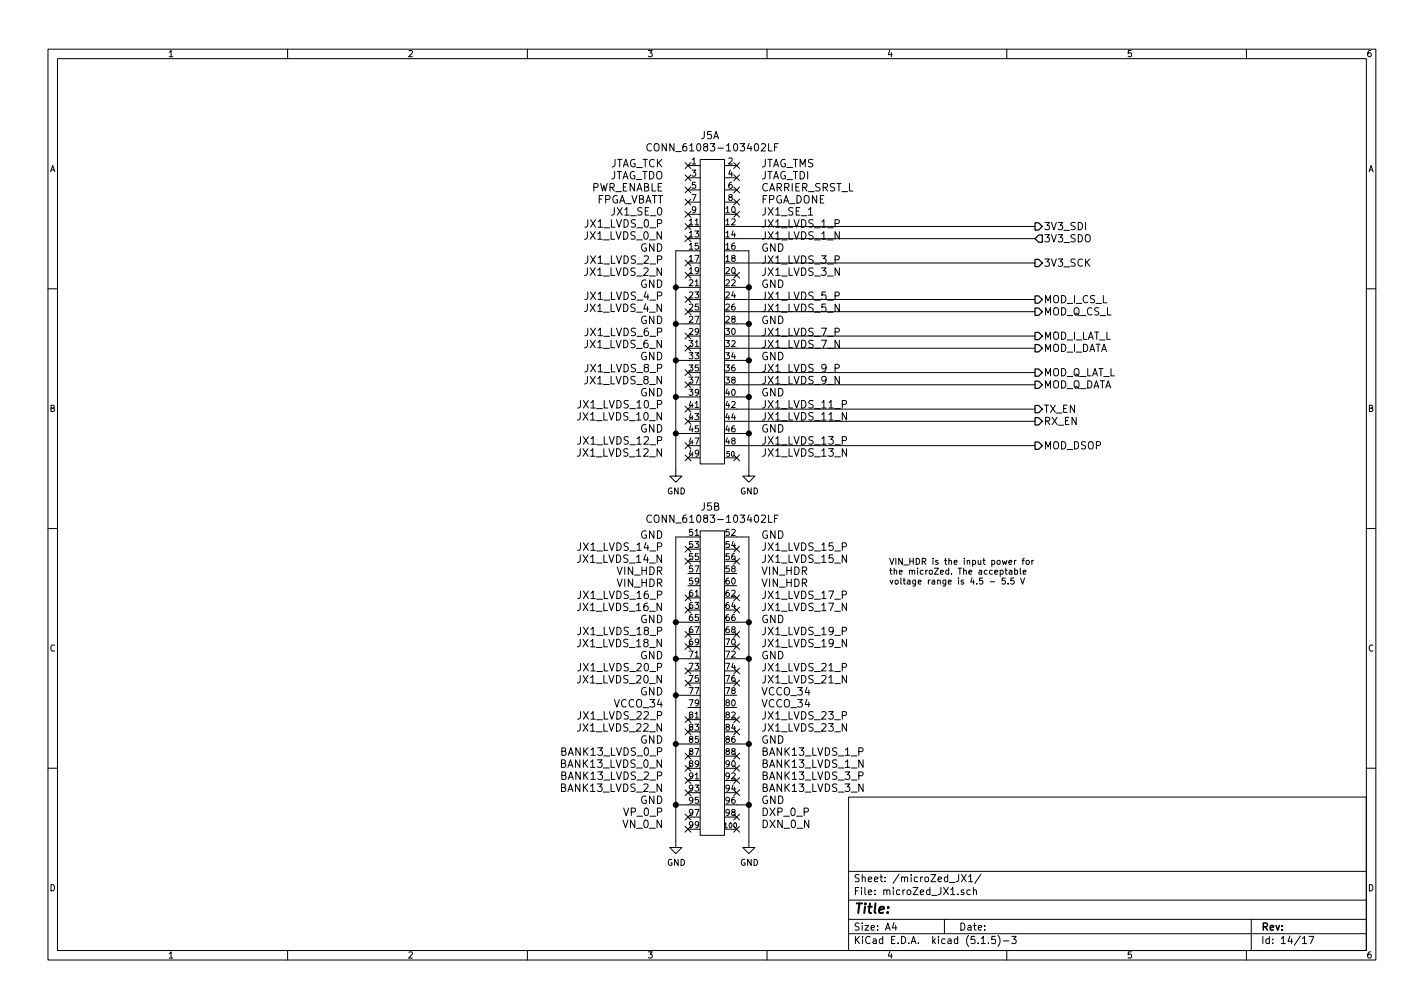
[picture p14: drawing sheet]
<svg xmlns="http://www.w3.org/2000/svg" width="297mm" height="210mm" viewBox="0 0 297 210" stroke-linecap="round" stroke-linejoin="round" font-family="sans-serif">
<defs><g id="words">
<text font-size="2.8" x="178" y="190.5">Title:</text>
<g font-size="2.2">
<text x="126.8" y="34.9">JTAG_TCK</text>
<text x="158.7" y="34.9">JTAG_TMS</text>
<text x="123.1" y="39.9">PWR_ENABLE</text>
<text x="126.7" y="37.4">JTAG_TDO</text>
<text x="158.7" y="37.4">JTAG_TDI</text>
<text x="158.7" y="39.9">CARRIER_SRST_L</text>
<text x="122.3" y="47.5">JX1_LVDS_0_P</text>
<text x="123.8" y="42.4">FPGA_VBATT</text>
<text x="127.9" y="45">JX1_SE_0</text>
<text x="158.7" y="42.4">FPGA_DONE</text>
<text x="158.7" y="45">JX1_SE_1</text>
<text x="158.7" y="47.5">JX1_LVDS_1_P</text>
<text x="122.2" y="50">JX1_LVDS_0_N</text>
<text x="133.6" y="52.5">GND</text>
<text x="158.7" y="50">JX1_LVDS_1_N</text>
<text x="158.7" y="52.5">GND</text>
<text x="122.2" y="57.5">JX1_LVDS_2_N</text>
<text x="122.3" y="55">JX1_LVDS_2_P</text>
<text x="158.7" y="55">JX1_LVDS_3_P</text>
<text x="158.7" y="57.5">JX1_LVDS_3_N</text>
<text x="122.2" y="65.1">JX1_LVDS_4_N</text>
<text x="122.3" y="62.6">JX1_LVDS_4_P</text>
<text x="133.6" y="60">GND</text>
<text x="158.7" y="60">GND</text>
<text x="158.7" y="62.6">JX1_LVDS_5_P</text>
<text x="158.7" y="65.1">JX1_LVDS_5_N</text>
<text x="122.3" y="70.1">JX1_LVDS_6_P</text>
<text x="133.6" y="67.6">GND</text>
<text x="158.7" y="67.6">GND</text>
<text x="158.7" y="70.1">JX1_LVDS_7_P</text>
<text x="122.2" y="72.6">JX1_LVDS_6_N</text>
<text x="122.3" y="77.6">JX1_LVDS_8_P</text>
<text x="133.6" y="75.1">GND</text>
<text x="158.7" y="72.6">JX1_LVDS_7_N</text>
<text x="158.7" y="75.1">GND</text>
<text x="158.7" y="77.6">JX1_LVDS_9_P</text>
<text x="122.2" y="80.2">JX1_LVDS_8_N</text>
<text x="133.6" y="82.7">GND</text>
<text x="158.7" y="80.2">JX1_LVDS_9_N</text>
<text x="158.7" y="82.7">GND</text>
<text x="121" y="87.7">JX1_LVDS_10_N</text>
<text x="121.1" y="85.2">JX1_LVDS_10_P</text>
<text x="158.7" y="85.2">JX1_LVDS_11_P</text>
<text x="158.7" y="87.7">JX1_LVDS_11_N</text>
<text x="121" y="95.2">JX1_LVDS_12_N</text>
<text x="121.1" y="92.7">JX1_LVDS_12_P</text>
<text x="133.6" y="90.2">GND</text>
<text x="158.7" y="90.2">GND</text>
<text x="158.7" y="92.7">JX1_LVDS_13_P</text>
<text x="158.7" y="95.2">JX1_LVDS_13_N</text>
<text x="133.6" y="112.4">GND</text>
<text x="158.7" y="112.4">GND</text>
<text x="121" y="117.4">JX1_LVDS_14_N</text>
<text x="121.1" y="114.9">JX1_LVDS_14_P</text>
<text x="128.8" y="119.9">VIN_HDR</text>
<text x="158.7" y="114.9">JX1_LVDS_15_P</text>
<text x="158.7" y="117.4">JX1_LVDS_15_N</text>
<text x="158.7" y="119.9">VIN_HDR</text>
<text x="121.1" y="124.9">JX1_LVDS_16_P</text>
<text x="128.8" y="122.4">VIN_HDR</text>
<text x="158.7" y="122.4">VIN_HDR</text>
<text x="158.7" y="124.9">JX1_LVDS_17_P</text>
<text x="121" y="127.5">JX1_LVDS_16_N</text>
<text x="133.6" y="130">GND</text>
<text x="158.7" y="127.5">JX1_LVDS_17_N</text>
<text x="158.7" y="130">GND</text>
<text x="121" y="135">JX1_LVDS_18_N</text>
<text x="121.1" y="132.5">JX1_LVDS_18_P</text>
<text x="133.6" y="137.5">GND</text>
<text x="158.7" y="132.5">JX1_LVDS_19_P</text>
<text x="158.7" y="135">JX1_LVDS_19_N</text>
<text x="158.7" y="137.5">GND</text>
<text x="121" y="142.5">JX1_LVDS_20_N</text>
<text x="121.1" y="140">JX1_LVDS_20_P</text>
<text x="158.7" y="140">JX1_LVDS_21_P</text>
<text x="158.7" y="142.5">JX1_LVDS_21_N</text>
<text x="128.4" y="147.6">VCCO_34</text>
<text x="133.6" y="145.1">GND</text>
<text x="158.7" y="145.1">VCCO_34</text>
<text x="158.7" y="147.6">VCCO_34</text>
<text x="121" y="152.6">JX1_LVDS_22_N</text>
<text x="121.1" y="150.1">JX1_LVDS_22_P</text>
<text x="133.6" y="155.1">GND</text>
<text x="158.7" y="150.1">JX1_LVDS_23_P</text>
<text x="158.7" y="152.6">JX1_LVDS_23_N</text>
<text x="158.7" y="155.1">GND</text>
<text x="117.3" y="160.1">BANK13_LVDS_0_N</text>
<text x="117.5" y="157.6">BANK13_LVDS_0_P</text>
<text x="158.7" y="157.6">BANK13_LVDS_1_P</text>
<text x="158.7" y="160.1">BANK13_LVDS_1_N</text>
<text x="117.3" y="165.2">BANK13_LVDS_2_N</text>
<text x="117.5" y="162.7">BANK13_LVDS_2_P</text>
<text x="133.6" y="167.7">GND</text>
<text x="158.7" y="162.7">BANK13_LVDS_3_P</text>
<text x="158.7" y="165.2">BANK13_LVDS_3_N</text>
<text x="158.7" y="167.7">GND</text>
<text x="130.1" y="172.7">VN_0_N</text>
<text x="130.4" y="170.2">VP_0_P</text>
<text x="158.7" y="170.2">DXP_0_P</text>
<text x="158.7" y="172.7">DXN_0_N</text>
</g>
<g font-size="2.1">
<text x="146.2" y="29">J5A</text>
<text x="136.7" y="31.6">CONN_61083-103402LF</text>
<text x="217.7" y="48">3V3_SDI</text>
<text x="217.7" y="50.5">3V3_SDO</text>
<text x="217.7" y="55.6">3V3_SCK</text>
<text x="217.7" y="63.2">MOD_I_CS_L</text>
<text x="217.7" y="65.8">MOD_Q_CS_L</text>
<text x="217.7" y="70.9">MOD_I_LAT_L</text>
<text x="217.7" y="73.4">MOD_I_DATA</text>
<text x="217.7" y="78.5">MOD_Q_LAT_L</text>
<text x="217.7" y="81">MOD_Q_DATA</text>
<text x="217.7" y="86.1">TX_EN</text>
<text x="217.7" y="88.6">RX_EN</text>
<text x="217.7" y="93.7">MOD_DSOP</text>
<text x="146.3" y="106.5">J5B</text>
<text x="136.7" y="109">CONN_61083-103402LF</text>
<text x="178" y="184">Sheet: /microZed_JX1/</text>
<text x="178" y="186.7">File: microZed_JX1.sch</text>
<text x="178" y="196.9">KiCad E.D.A. kicad (5.1.5)-3</text>
<text x="178" y="194.1">Size: A4</text>
<text x="200" y="194.1">Date:</text>
<text x="263" y="194.1">Rev:</text>
<text x="263" y="196.9">Id: 14/17</text>
</g>
<g font-size="1.8">
<text x="35" y="11.9">1</text>
<text x="85" y="11.9">2</text>
<text x="135" y="11.9">3</text>
<text x="185" y="11.9">4</text>
<text x="235" y="11.9">5</text>
<text x="285" y="11.9">6</text>
<text x="10.4" y="35.9">A</text>
<text x="144.3" y="34.3">1</text>
<text x="151.9" y="34.3">2</text>
<text x="285.4" y="35.9">A</text>
<text x="144.3" y="36.8">3</text>
<text x="144.3" y="39.4">5</text>
<text x="144.3" y="41.9">7</text>
<text x="151.9" y="36.8">4</text>
<text x="151.9" y="39.4">6</text>
<text x="151.9" y="41.9">8</text>
<text x="143.8" y="47">11</text>
<text x="144.3" y="44.4">9</text>
<text x="151.4" y="44.4">10</text>
<text x="151.4" y="47">12</text>
<text x="143.8" y="49.5">13</text>
<text x="143.8" y="52.1">15</text>
<text x="151.4" y="49.5">14</text>
<text x="151.4" y="52.1">16</text>
<text x="143.8" y="54.6">17</text>
<text x="143.8" y="57.1">19</text>
<text x="143.8" y="59.7">21</text>
<text x="151.4" y="54.6">18</text>
<text x="151.4" y="57.1">20</text>
<text x="151.4" y="59.7">22</text>
<text x="143.8" y="62.2">23</text>
<text x="143.8" y="64.8">25</text>
<text x="151.4" y="62.2">24</text>
<text x="151.4" y="64.8">26</text>
<text x="143.8" y="67.3">27</text>
<text x="143.8" y="69.8">29</text>
<text x="151.4" y="67.3">28</text>
<text x="151.4" y="69.8">30</text>
<text x="143.8" y="72.4">31</text>
<text x="143.8" y="74.9">33</text>
<text x="143.8" y="77.5">35</text>
<text x="151.4" y="72.4">32</text>
<text x="151.4" y="74.9">34</text>
<text x="151.4" y="77.5">36</text>
<text x="143.8" y="80">37</text>
<text x="143.8" y="82.5">39</text>
<text x="151.4" y="80">38</text>
<text x="151.4" y="82.5">40</text>
<text x="10.4" y="85.9">B</text>
<text x="143.8" y="85.1">41</text>
<text x="143.8" y="87.6">43</text>
<text x="151.4" y="85.1">42</text>
<text x="151.4" y="87.6">44</text>
<text x="285.4" y="85.9">B</text>
<text x="143.8" y="90.2">45</text>
<text x="143.8" y="92.7">47</text>
<text x="143.8" y="95.2">49</text>
<text x="151.4" y="90.2">46</text>
<text x="151.4" y="92.7">48</text>
<text x="139.1" y="103.1">GND</text>
<text x="154.4" y="103.1">GND</text>
<text x="143.8" y="111.8">51</text>
<text x="151.4" y="111.8">52</text>
<text x="143.8" y="114.3">53</text>
<text x="143.8" y="116.8">55</text>
<text x="143.8" y="119.4">57</text>
<text x="151.4" y="114.3">54</text>
<text x="151.4" y="116.8">56</text>
<text x="151.4" y="119.4">58</text>
<text x="185.4" y="117.8">VIN_HDR is the input power for</text>
<text x="185.4" y="119.9">the microZed. The acceptable</text>
<text x="143.8" y="121.9">59</text>
<text x="143.8" y="124.5">61</text>
<text x="151.4" y="121.9">60</text>
<text x="151.4" y="124.5">62</text>
<text x="185.4" y="121.9">voltage range is 4.5 - 5.5 V</text>
<text x="143.8" y="127">63</text>
<text x="143.8" y="129.5">65</text>
<text x="151.4" y="127">64</text>
<text x="151.4" y="129.5">66</text>
<text x="10.4" y="135.9">C</text>
<text x="143.8" y="132.1">67</text>
<text x="143.8" y="134.6">69</text>
<text x="143.8" y="137.2">71</text>
<text x="151.4" y="132.1">68</text>
<text x="151.4" y="134.6">70</text>
<text x="151.4" y="137.2">72</text>
<text x="285.4" y="135.9">C</text>
<text x="143.8" y="139.7">73</text>
<text x="143.8" y="142.2">75</text>
<text x="151.4" y="139.7">74</text>
<text x="151.4" y="142.2">76</text>
<text x="143.8" y="144.8">77</text>
<text x="143.8" y="147.3">79</text>
<text x="143.8" y="149.9">81</text>
<text x="151.4" y="144.8">78</text>
<text x="151.4" y="147.3">80</text>
<text x="151.4" y="149.9">82</text>
<text x="143.8" y="152.4">83</text>
<text x="143.8" y="154.9">85</text>
<text x="151.4" y="152.4">84</text>
<text x="151.4" y="154.9">86</text>
<text x="143.8" y="157.5">87</text>
<text x="143.8" y="160">89</text>
<text x="151.4" y="157.5">88</text>
<text x="151.4" y="160">90</text>
<text x="143.8" y="162.6">91</text>
<text x="143.8" y="165.1">93</text>
<text x="143.8" y="167.6">95</text>
<text x="151.4" y="162.6">92</text>
<text x="151.4" y="165.1">94</text>
<text x="151.4" y="167.6">96</text>
<text x="143.8" y="170.2">97</text>
<text x="143.8" y="172.7">99</text>
<text x="151.4" y="170.2">98</text>
<text x="10.4" y="185.9">D</text>
<text x="139.1" y="180.6">GND</text>
<text x="154.4" y="180.6">GND</text>
<text x="285.4" y="185.9">D</text>
<text x="35" y="199.9">1</text>
<text x="85" y="199.9">2</text>
<text x="135" y="199.9">3</text>
<text x="185" y="199.9">4</text>
<text x="235" y="199.9">5</text>
<text x="285" y="199.9">6</text>
</g>
<g font-size="1.4">
<text x="151.6" y="95.2">50</text>
<text x="151.2" y="172.7">100</text>
</g>
</g></defs>
<g fill="none" stroke="#000" stroke-width=".21">
<path d="M10 10.3h277v189.9h-277zM12 12.2h273v186.1h-273zM60 10.3v1.9M110 10.3v1.9M160 10.3v1.9M210 10.3v1.9M260 10.3v1.9M135.9 30.1a.7 .7 0 0 0-1 .6 .7 .7 0 0 0 .9 .7l.1-.1M142.9 36.5l1.2 1.2M142.9 33.9l1.2 1.2M142.9 39l1.2 1.2M143.5 34.5h2.5"/>
<path d="M143.5 37.1h2.5M143.5 39.6h2.5M144.1 36.5l-1.2 1.2M144.1 39l-1.2 1.2M144.1 33.9l-1.2 1.2M146 33.3h5.1v63.5h-5.1zM151.1 34.5h2.6M151.1 37.1h2.6M151.1 39.6h2.6M153.1 39l1.2 1.2M153.1 33.9l1.2 1.2M153.1 36.5l1.2 1.2"/>
<path d="M154.3 39l-1.2 1.2M154.3 33.9l-1.2 1.2M154.3 36.5l-1.2 1.2M160.3 30v1.5h.8M161.6 30.7h.5M162.3 30h-.7v1.5M141 59.9h2.5M142.9 41.5l1.2 1.3M142.9 44.1l1.2 1.2M142.9 46.6l1.2 1.2M142.9 54.2l1.2 1.3M142.9 56.8l1.2 1.2"/>
<path d="M142.9 49.2l1.2 1.2M143.5 52.3h-2.5v47h1.2l-1.2 1.3-1.3-1.3h1.3M143.5 42.2h2.5M143.5 44.7h2.5M144.1 49.2l-1.2 1.2M144.1 41.5l-1.2 1.3M144.1 44.1l-1.2 1.2M144.1 54.2l-1.2 1.3M144.1 46.6l-1.2 1.2M144.1 56.8l-1.2 1.2M151.1 42.2h2.6M153.1 44.1l1.2 1.2"/>
<path d="M153.1 41.5l1.2 1.3M153.1 56.8l1.2 1.2M153.7 52.3h2.5v47h1.3l-1.3 1.3-1.3-1.3h1.3M153.7 59.9h2.5M153.7 47.2h62.2M153.7 49.8h62.2M153.7 54.9h62.2M154.3 44.1l-1.2 1.2M154.3 41.5l-1.2 1.3M154.3 56.8l-1.2 1.2M168.6 44.9h.9M10 60.2h2"/>
<path d="M141 67.6h2.5M141 75.2h2.5M142.9 79.6l1.2 1.3M142.9 77.1l1.2 1.2M142.9 72l1.2 1.2M142.9 69.5l1.2 1.2M142.9 64.4l1.2 1.2M142.9 61.9l1.2 1.2M144.1 79.6l-1.2 1.3M144.1 77.1l-1.2 1.2M144.1 72l-1.2 1.2M144.1 69.5l-1.2 1.2"/>
<path d="M144.1 64.4l-1.2 1.2M144.1 61.9l-1.2 1.2M153.7 67.6h2.5M153.7 75.2h2.5M153.7 62.5h62.2M153.7 65h62.2M153.7 70.1h62.2M153.7 72.6h62.2M153.7 77.7h62.2M285 60.2h2M141 82.8h2.5M141 90.4h2.5"/>
<path d="M142.9 84.7l1.2 1.2M142.9 94.9l1.2 1.2M142.9 92.3l1.2 1.3M142.9 87.3l1.2 1.2M144.1 94.9l-1.2 1.2M144.1 92.3l-1.2 1.3M144.1 87.3l-1.2 1.2M144.1 84.7l-1.2 1.2M151.1 95.5h2.6M153.1 94.9l1.2 1.2M153.7 82.8h2.5M153.7 90.4h2.5"/>
<path d="M153.7 80.3h62.2M153.7 85.3h62.2M153.7 87.9h62.2M153.7 93h62.2M154.3 94.9l-1.2 1.2M175.7 84.3h.7l.2-.3-.1-.3-.8-.2v1.6M175.7 91.9l.7-.1 .2-.2-.1-.4-.8-.1v1.6M176.6 86v1.6l-.9-1.6v1.6M176.6 93.6v1.6l-.9-1.6v1.6M10 110.3h2M135.9 107.6a.7 .7 0 0 0-1 .6 .7 .7 0 0 0 .9 .7l.1-.1M142.9 113.9l1.2 1.3"/>
<path d="M142.9 116.5l1.2 1.2M143.5 112h-2.5v64.8h1.2l-1.2 1.2-1.3-1.2h1.3M144.1 113.9l-1.2 1.3M144.1 116.5l-1.2 1.2M146 110.7h5.1v63.5h-5.1zM153.1 113.9l1.2 1.3M153.1 116.5l1.2 1.2M153.7 112h2.5v64.8h1.3l-1.3 1.2-1.3-1.2h1.3M154.3 113.9l-1.2 1.3M154.3 116.5l-1.2 1.2M160.3 107.4v1.6h.8M161.6 108.1h.5"/>
<path d="M162.3 107.4h-.7v1.6M175.7 114h.7l.2-.3-.1-.3-.8-.2v1.6M176.6 115.7v1.6l-.9-1.6v1.6M209.6 118.9h.5M209.8 118.5v1.1l.3 .2M210.5 117.3l.6-.1-.1-.3h-.4l-.1 .2v.6h.5M210.5 119h.5l.1 .8M211.1 119.2l-.6 .3v.2h.6M211.6 116.9v.8M211.7 119l.3-.1 .3 .3-.1 .5h-.5M211.7 118.5v1.3M212 116.9l-.4 .2"/>
<path d="M212.8 118.5v1.1l.2 .2M213.2 116.9h.5M213.4 119.3l.6-.1v-.2l-.4-.1-.2 .2 .1 .6h.5M213.7 116.5l-.3 .1v1.1M214.1 116.9h.4l.2 .2-.1 .6h-.3l-.3-.2zM215.2 116.9v.8M215.6 116.9l-.4 .2M285 110.3h2M141 137.4h2.5M141 129.8h2.5M142.9 139.3l1.2 1.3M142.9 124.1l1.2 1.2"/>
<path d="M142.9 126.6l1.2 1.3M142.9 131.7l1.2 1.2M142.9 134.3l1.2 1.2M144.1 139.3l-1.2 1.3M144.1 124.1l-1.2 1.2M144.1 126.6l-1.2 1.3M144.1 131.7l-1.2 1.2M144.1 134.3l-1.2 1.2M153.1 126.6l1.2 1.3M153.1 134.3l1.2 1.2M153.1 124.1l1.2 1.2M153.1 131.7l1.2 1.2"/>
<path d="M153.1 139.3l1.2 1.3M153.7 137.4h2.5M153.7 129.8h2.5M154.3 124.1l-1.2 1.2M154.3 131.7l-1.2 1.2M154.3 139.3l-1.2 1.3M154.3 134.3l-1.2 1.2M154.3 126.6l-1.2 1.3M175.7 124.1l.7-.1 .2-.2-.1-.4-.8-.1v1.6M175.7 131.6h.7l.2-.3-.1-.3-.8-.2v1.6M175.7 139.2l.7-.1 .2-.2-.1-.4-.8-.1v1.5M176.6 125.8v1.6l-.9-1.6v1.6"/>
<path d="M176.6 133.3v1.6l-.9-1.6v1.6M206.5 121.4h1M209.7 120.6h-.6l-.1 .6 .2-.1h.4l.1 .6-.2 .1-.5-.1M210.3 121.7v.1M211.5 120.6h-.6l-.1 .6 .5-.1 .3 .2v.3l-.3 .2-.5-.1M212.9 120.6l.4 1.2 .4-1.2M141 155.2h2.5M141 145h2.5M142.9 141.9l1.2 1.2M142.9 149.5l1.2 1.2M142.9 152l1.2 1.3M142.9 157.1l1.2 1.2"/>
<path d="M142.9 159.7l1.2 1.2M144.1 141.9l-1.2 1.2M144.1 149.5l-1.2 1.2M144.1 152l-1.2 1.3M144.1 157.1l-1.2 1.2M144.1 159.7l-1.2 1.2M153.1 149.5l1.2 1.2M153.1 141.9l1.2 1.2M153.1 152l1.2 1.3M153.1 159.7l1.2 1.2M153.1 157.1l1.2 1.2M153.7 155.2h2.5"/>
<path d="M154.3 141.9l-1.2 1.2M154.3 149.5l-1.2 1.2M154.3 159.7l-1.2 1.2M154.3 152l-1.2 1.3M154.3 157.1l-1.2 1.2M175.7 149.2h.7l.2-.3-.1-.3-.8-.2v1.6M176.6 140.9v1.6l-.9-1.6v1.6M176.6 150.9v1.6l-.9-1.6v1.6M179.1 156.8l.8-.1 .1-.2v-.4l-.9-.1v1.6M180 158.5v1.6l-.9-1.6v1.6M10 160.2h2M141 167.9h2.5"/>
<path d="M142.9 162.2l1.2 1.2M142.9 172.4l1.2 1.2M142.9 169.8l1.2 1.2M142.9 164.7l1.2 1.3M144.1 162.2l-1.2 1.2M144.1 172.4l-1.2 1.2M144.1 169.8l-1.2 1.2M144.1 164.7l-1.2 1.3M151.1 173h2.6M153.1 172.4l1.2 1.2M153.1 162.2l1.2 1.2M153.1 169.8l1.2 1.2"/>
<path d="M153.1 164.7l1.2 1.3M153.7 167.9h2.5M154.3 172.4l-1.2 1.2M154.3 169.8l-1.2 1.2M154.3 162.2l-1.2 1.2M154.3 164.7l-1.2 1.3M177 166.3h108v32h-108zM179.1 161.8l.8-.1 .1-.2v-.4l-.9-.1v1.6M180 163.5v1.6l-.9-1.6v1.6M285 160.2h2M60 198.3v1.9M110 198.3v1.9"/>
<path d="M160 198.3v1.9M177 194.8h108M177 191.8h108M177 187.8h108M177 181.8h108M186.5 192.5l-.4 1h1M186.8 193v1M197 191.8v3M200.6 182.4l.9 1.5M201 185.7l-.3-.1-.2 .2 .1 .2 .4 .2v.3h-.5M201.5 182.4l-.9 1.5M202.1 182.8l.4-.4v1.5"/>
<path d="M202.1 183.9h.8M202.4 185.7l-.4-.1-.3 .3 .1 .6 .2 .1 .4-.1M203 185.7l.3-.1 .3 .1 .1 .9M203 185.1v1.5M204.6 182.3l-1.3 2M204.7 196.8h.8M206.2 196.7v.1M207.6 195.3h-.7l-.1 .7 .2-.1 .5 .1 .1 .7-.2 .1-.6-.1M208.2 195.1a1.71 1.71 0 0 1 0 2.3M209.3 196.3h1.2M210 198.3v1.9M211 195.3h1l-.5 .6 .4 .1v.7l-.2 .1-.7-.1"/>
<path d="M260 198.3v1.9M261 191.8v6.5M271.7 195.8l.4-.5v1.5M271.7 196.8h.8M273 195.3h1l-.6 1.5"/>
</g>
<path d="M215.9 46.5h.8l.7 .7-.7 .8h-.8zM215.9 54.1h.8l.7 .8-.7 .7h-.8zM216.7 49h.7v1.5h-.7l-.8-.7zM215.9 69.3h.8l.7 .8-.7 .8h-.8zM215.9 77h.8l.7 .7-.7 .8h-.8zM215.9 61.7h.8l.7 .8-.7 .7h-.8zM215.9 71.9h.8l.7 .7-.7 .8h-.8zM215.9 79.5h.8l.7 .8-.7 .7h-.8zM215.9 64.3h.8l.7 .7-.7 .8h-.8zM215.9 84.6h.8l.7 .7-.7 .8h-.8zM215.9 87.1h.8l.7 .8-.7 .7h-.8zM215.9 92.2h.8l.7 .8-.7 .7h-.8z" fill="none" stroke="#000" stroke-width=".25"/>
<g fill="#000" stroke="#000" stroke-width=".25">
<circle cx="141" cy="59.9" r=".51"/>
<circle cx="156.2" cy="59.9" r=".51"/>
<circle cx="141" cy="75.2" r=".51"/>
<circle cx="141" cy="67.6" r=".51"/>
<circle cx="156.2" cy="75.2" r=".51"/>
<circle cx="156.2" cy="67.6" r=".51"/>
<circle cx="141" cy="82.8" r=".51"/>
<circle cx="141" cy="90.4" r=".51"/>
<circle cx="156.2" cy="82.8" r=".51"/>
<circle cx="156.2" cy="90.4" r=".51"/>
<circle cx="141" cy="129.8" r=".51"/>
<circle cx="141" cy="137.4" r=".51"/>
<circle cx="156.2" cy="137.4" r=".51"/>
<circle cx="156.2" cy="129.8" r=".51"/>
<circle cx="141" cy="145" r=".51"/>
<circle cx="141" cy="155.2" r=".51"/>
<circle cx="156.2" cy="155.2" r=".51"/>
<circle cx="141" cy="167.9" r=".51"/>
<circle cx="156.2" cy="167.9" r=".51"/>
</g>
<use href="#words"/>
</svg>
